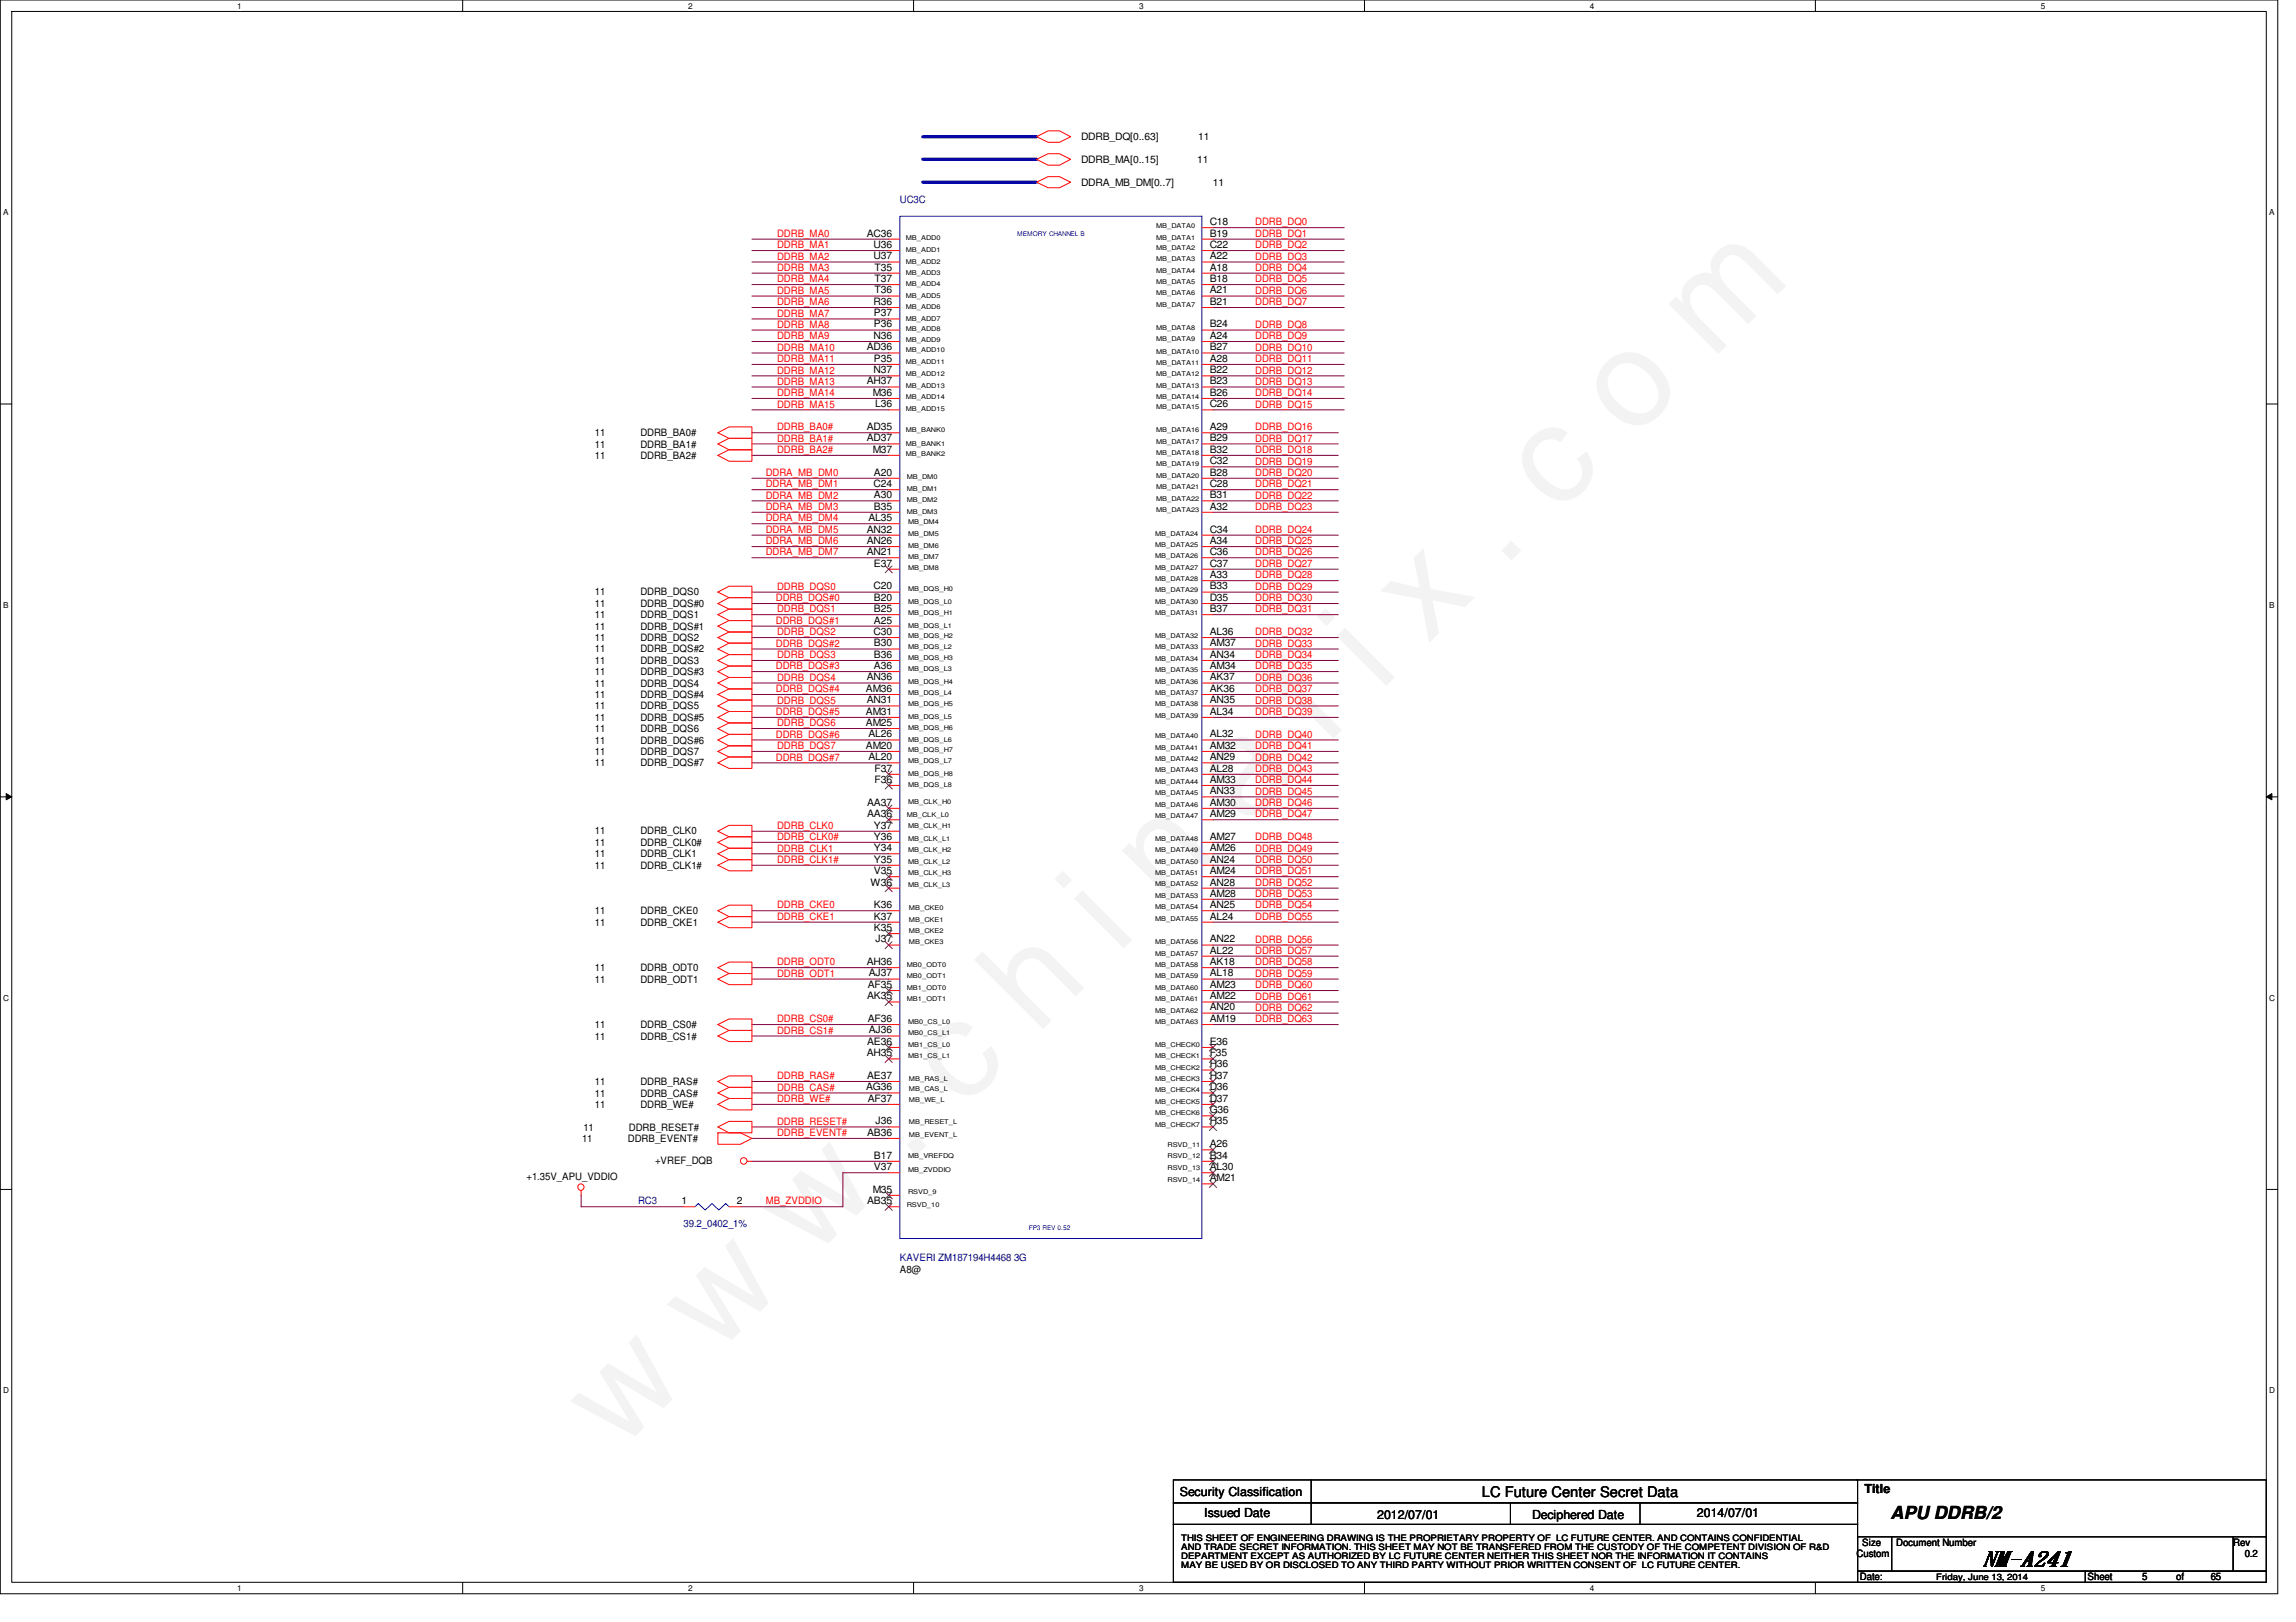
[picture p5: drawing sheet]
<svg xmlns="http://www.w3.org/2000/svg" width="297mm" height="210mm" viewBox="0 0 297 210" stroke-linecap="round" stroke-linejoin="round" font-family="sans-serif">
<defs><g id="words">
<text font-size="17.6" fill="#f00" x="80.1" y="188" transform="rotate(-45 80.1 188)">w w w . c h i n a f i x . c o m</text>
<text font-size="2.8" x="256.4" y="202.7">NM-A241</text>
<text font-size="2.3" x="244.6" y="196.6">APU DDRB/2</text>
<text font-size="1.9" x="191.7" y="193.7">LC Future Center Secret Data</text>
<g font-size="1.6">
<text x="152.7" y="193.5">Security Classification</text>
<text x="155.8" y="196.3">Issued Date</text>
<text x="178.2" y="196.5">2012/07/01</text>
<text x="198.2" y="196.5">Deciphered Date</text>
<text x="219.5" y="196.3">2014/07/01</text>
<text x="241.2" y="193.2">Title</text>
</g>
<g font-size="1.3">
<text x="139.9" y="18.1">DDRB_DQ[0..63]</text>
<text x="139.9" y="21.1">DDRB_MA[0..15]</text>
<text x="154.9" y="21.1">11</text>
<text x="155" y="18.1">11</text>
<text x="139.9" y="24">DDRA_MB_DM[0..7]</text>
<text x="156.5" y="29.1">C18</text>
<text x="156.9" y="24">11</text>
<text x="112.1" y="30.6">AC36</text>
<text x="113" y="33.6">U37</text>
<text x="113" y="32.1">U36</text>
<text x="113.2" y="35">T35</text>
<text x="156.5" y="35">A18</text>
<text x="156.5" y="33.6">A22</text>
<text x="156.5" y="32.1">C22</text>
<text x="156.5" y="30.6">B19</text>
<text x="113" y="39.5">R36</text>
<text x="113.1" y="40.9">P37</text>
<text x="113.2" y="38">T36</text>
<text x="113.2" y="36.5">T37</text>
<text x="156.5" y="39.5">B21</text>
<text x="156.5" y="38">A21</text>
<text x="156.5" y="36.5">B18</text>
<text x="112.1" y="45.3">AD36</text>
<text x="113" y="43.9">N36</text>
<text x="113.1" y="46.8">P35</text>
<text x="113.1" y="42.4">P36</text>
<text x="156.5" y="46.8">A28</text>
<text x="156.5" y="45.3">B27</text>
<text x="156.5" y="43.9">A24</text>
<text x="156.5" y="42.4">B24</text>
<text x="112.1" y="49.7">AH37</text>
<text x="112.9" y="51.2">M36</text>
<text x="113" y="48.3">N37</text>
<text x="113.2" y="52.7">L36</text>
<text x="156.5" y="52.7">C26</text>
<text x="156.5" y="51.2">B26</text>
<text x="156.5" y="49.7">B23</text>
<text x="156.5" y="48.3">B22</text>
<text x="77" y="56.4">11</text>
<text x="77" y="57.9">11</text>
<text x="77" y="59.4">11</text>
<text x="82.8" y="56.4">DDRB_BA0#</text>
<text x="82.8" y="57.9">DDRB_BA1#</text>
<text x="82.8" y="59.4">DDRB_BA2#</text>
<text x="112.1" y="57.1">AD37</text>
<text x="112.1" y="55.7">AD35</text>
<text x="112.9" y="58.6">M37</text>
<text x="156.5" y="58.6">B32</text>
<text x="156.5" y="57.1">B29</text>
<text x="156.5" y="55.7">A29</text>
<text x="113" y="63">C24</text>
<text x="113.1" y="66">B35</text>
<text x="113.1" y="64.5">A30</text>
<text x="113.1" y="61.6">A20</text>
<text x="156.5" y="66">A32</text>
<text x="156.5" y="64.5">B31</text>
<text x="156.5" y="63">C28</text>
<text x="156.5" y="61.6">B28</text>
<text x="156.5" y="60.1">C32</text>
<text x="112.1" y="71.8">AN21</text>
<text x="112.1" y="70.4">AN26</text>
<text x="112.1" y="68.9">AN32</text>
<text x="112.3" y="67.4">AL35</text>
<text x="156.5" y="71.8">C36</text>
<text x="156.5" y="70.4">A34</text>
<text x="156.5" y="68.9">C34</text>
<text x="77" y="77">11</text>
<text x="82.8" y="77">DDRB_DQS0</text>
<text x="113" y="76.3">C20</text>
<text x="113.1" y="77.8">B20</text>
<text x="113.1" y="73.3">E37</text>
<text x="156.5" y="77.8">D35</text>
<text x="156.5" y="76.3">B33</text>
<text x="156.5" y="74.8">A33</text>
<text x="156.5" y="73.3">C37</text>
<text x="77" y="78.5">11</text>
<text x="77" y="80">11</text>
<text x="77" y="81.5">11</text>
<text x="77" y="83">11</text>
<text x="82.8" y="78.5">DDRB_DQS#0</text>
<text x="82.8" y="80">DDRB_DQS1</text>
<text x="82.8" y="81.5">DDRB_DQS#1</text>
<text x="82.8" y="83">DDRB_DQS2</text>
<text x="113" y="82.2">C30</text>
<text x="113.1" y="83.7">B30</text>
<text x="113.1" y="80.7">A25</text>
<text x="113.1" y="79.2">B25</text>
<text x="156.5" y="83.7">AM37</text>
<text x="156.5" y="82.2">AL36</text>
<text x="156.5" y="79.2">B37</text>
<text x="77" y="84.4">11</text>
<text x="77" y="85.9">11</text>
<text x="77" y="87.4">11</text>
<text x="77" y="88.9">11</text>
<text x="82.8" y="84.4">DDRB_DQS#2</text>
<text x="82.8" y="85.9">DDRB_DQS3</text>
<text x="82.8" y="87.4">DDRB_DQS#3</text>
<text x="82.8" y="88.9">DDRB_DQS4</text>
<text x="112" y="89.5">AM36</text>
<text x="112.1" y="88.1">AN36</text>
<text x="113.1" y="86.6">A36</text>
<text x="113.1" y="85.1">B36</text>
<text x="156.5" y="89.5">AK36</text>
<text x="156.5" y="88.1">AK37</text>
<text x="156.5" y="86.6">AM34</text>
<text x="156.5" y="85.1">AN34</text>
<text x="77" y="90.3">11</text>
<text x="77" y="91.8">11</text>
<text x="77" y="93.3">11</text>
<text x="77" y="94.7">11</text>
<text x="82.8" y="90.3">DDRB_DQS#4</text>
<text x="82.8" y="91.8">DDRB_DQS5</text>
<text x="82.8" y="93.3">DDRB_DQS#5</text>
<text x="82.8" y="94.7">DDRB_DQS6</text>
<text x="112" y="93.9">AM25</text>
<text x="112" y="92.5">AM31</text>
<text x="112.1" y="91">AN31</text>
<text x="112.3" y="95.4">AL26</text>
<text x="156.5" y="95.4">AL32</text>
<text x="156.5" y="92.5">AL34</text>
<text x="156.5" y="91">AN35</text>
<text x="77" y="96.2">11</text>
<text x="77" y="97.7">11</text>
<text x="77" y="99.1">11</text>
<text x="82.8" y="96.2">DDRB_DQS#6</text>
<text x="82.8" y="97.7">DDRB_DQS7</text>
<text x="82.8" y="99.1">DDRB_DQS#7</text>
<text x="112" y="96.9">AM20</text>
<text x="112.3" y="98.4">AL20</text>
<text x="113.2" y="101.3">F36</text>
<text x="113.2" y="99.9">F37</text>
<text x="156.5" y="101.3">AM33</text>
<text x="156.5" y="99.9">AL28</text>
<text x="156.5" y="98.4">AN29</text>
<text x="156.5" y="96.9">AM32</text>
<text x="77" y="108">11</text>
<text x="82.8" y="108">DDRB_CLK0</text>
<text x="112.2" y="105.7">AA36</text>
<text x="112.2" y="104.3">AA37</text>
<text x="113.1" y="107.2">Y37</text>
<text x="156.5" y="105.7">AM29</text>
<text x="156.5" y="104.3">AM30</text>
<text x="156.5" y="102.8">AN33</text>
<text x="77" y="109.5">11</text>
<text x="77" y="111">11</text>
<text x="77" y="112.4">11</text>
<text x="82.8" y="109.5">DDRB_CLK0#</text>
<text x="82.8" y="111">DDRB_CLK1</text>
<text x="82.8" y="112.4">DDRB_CLK1#</text>
<text x="113.1" y="113.1">V35</text>
<text x="113.1" y="111.6">Y35</text>
<text x="113.1" y="110.2">Y34</text>
<text x="113.1" y="108.7">Y36</text>
<text x="156.5" y="113.1">AM24</text>
<text x="156.5" y="111.6">AN24</text>
<text x="156.5" y="110.2">AM26</text>
<text x="156.5" y="108.7">AM27</text>
<text x="77" y="119.8">11</text>
<text x="77" y="118.3">11</text>
<text x="82.8" y="119.8">DDRB_CKE1</text>
<text x="82.8" y="118.3">DDRB_CKE0</text>
<text x="112.6" y="114.6">W36</text>
<text x="113.1" y="119">K37</text>
<text x="113.1" y="117.5">K36</text>
<text x="156.5" y="119">AL24</text>
<text x="156.5" y="117.5">AN25</text>
<text x="156.5" y="116">AM28</text>
<text x="156.5" y="114.6">AN28</text>
<text x="77" y="125.7">11</text>
<text x="82.8" y="125.7">DDRB_ODT0</text>
<text x="112.1" y="124.9">AH36</text>
<text x="113.1" y="120.5">K35</text>
<text x="113.3" y="122">J37</text>
<text x="156.5" y="124.9">AK18</text>
<text x="156.5" y="123.4">AL22</text>
<text x="156.5" y="122">AN22</text>
<text x="77" y="127.2">11</text>
<text x="82.8" y="127.2">DDRB_ODT1</text>
<text x="112.2" y="129.3">AK35</text>
<text x="112.3" y="127.8">AF35</text>
<text x="112.4" y="126.4">AJ37</text>
<text x="156.5" y="130.8">AN20</text>
<text x="156.5" y="129.3">AM22</text>
<text x="156.5" y="127.8">AM23</text>
<text x="156.5" y="126.4">AL18</text>
<text x="77" y="134.5">11</text>
<text x="77" y="133.1">11</text>
<text x="82.8" y="134.5">DDRB_CS1#</text>
<text x="82.8" y="133.1">DDRB_CS0#</text>
<text x="112.1" y="136.7">AH35</text>
<text x="112.2" y="135.2">AE36</text>
<text x="112.3" y="132.2">AF36</text>
<text x="112.4" y="133.7">AJ36</text>
<text x="156.5" y="136.7">F35</text>
<text x="156.5" y="135.2">E36</text>
<text x="156.5" y="132.2">AM19</text>
<text x="77" y="140.4">11</text>
<text x="77" y="143.3">11</text>
<text x="77" y="141.9">11</text>
<text x="82.8" y="140.4">DDRB_RAS#</text>
<text x="82.8" y="143.3">DDRB_WE#</text>
<text x="82.8" y="141.9">DDRB_CAS#</text>
<text x="112.1" y="141.1">AG36</text>
<text x="112.2" y="139.6">AE37</text>
<text x="112.3" y="142.6">AF37</text>
<text x="156.5" y="142.6">D37</text>
<text x="156.5" y="141.1">D36</text>
<text x="156.5" y="139.6">H37</text>
<text x="156.5" y="138.1">H36</text>
<text x="75.3" y="147.8">11</text>
<text x="75.5" y="146.3">11</text>
<text x="81.2" y="147.8">DDRB_EVENT#</text>
<text x="81.4" y="146.3">DDRB_RESET#</text>
<text x="112.2" y="147">AB36</text>
<text x="113.1" y="149.9">B17</text>
<text x="113.3" y="145.5">J36</text>
<text x="156.5" y="149.9">B34</text>
<text x="156.5" y="148.5">A26</text>
<text x="156.5" y="145.5">H35</text>
<text x="156.5" y="144.1">G36</text>
<text x="68.1" y="152.7">+1.35V_APU_VDDIO</text>
<text x="84.7" y="150.6">+VREF_DQB</text>
<text x="88.2" y="155.8">1</text>
<text x="95.3" y="155.8">2</text>
<text x="112.2" y="155.8">AB35</text>
<text x="112.9" y="154.3">M35</text>
<text x="113.1" y="151.4">V37</text>
<text x="156.5" y="152.9">AM21</text>
<text x="156.5" y="151.4">AL30</text>
<text x="116.4" y="164.7">A8@</text>
<text x="240.2" y="201.5">Custom</text>
<text x="240.9" y="200.1">Size</text>
<text x="245.3" y="200.1">Document Number</text>
<text x="288.9" y="200.1">Rev</text>
<text x="290.4" y="201.5">0.2</text>
<text x="240.6" y="204.5">Date:</text>
<text x="270.1" y="204.5">Sheet</text>
<text x="277.2" y="204.5">5</text>
<text x="281.6" y="204.5">of</text>
<text x="286" y="204.5">65</text>
</g>
<g font-size="1.3" fill="#000080">
<text x="116.4" y="26.2">UC3C</text>
<text x="82.5" y="155.9">RC3</text>
<text x="88.4" y="158.8">39.2_0402_1%</text>
<text x="116.4" y="163.2">KAVERI ZM187194H4468 3G</text>
</g>
<g font-size="1.3" fill="#f00">
<text x="162.4" y="29.2">DDRB_DQ0</text>
<text x="100.5" y="30.6">DDRB_MA0</text>
<text x="100.5" y="33.6">DDRB_MA2</text>
<text x="100.5" y="35.1">DDRB_MA3</text>
<text x="100.5" y="32.1">DDRB_MA1</text>
<text x="162.4" y="33.6">DDRB_DQ3</text>
<text x="162.4" y="32.1">DDRB_DQ2</text>
<text x="162.4" y="35.1">DDRB_DQ4</text>
<text x="162.4" y="30.6">DDRB_DQ1</text>
<text x="100.5" y="41">DDRB_MA7</text>
<text x="100.5" y="36.5">DDRB_MA4</text>
<text x="100.5" y="38">DDRB_MA5</text>
<text x="100.5" y="39.5">DDRB_MA6</text>
<text x="162.4" y="39.5">DDRB_DQ7</text>
<text x="162.4" y="38">DDRB_DQ6</text>
<text x="162.4" y="36.5">DDRB_DQ5</text>
<text x="100.5" y="43.9">DDRB_MA9</text>
<text x="100.5" y="46.9">DDRB_MA11</text>
<text x="100.5" y="45.4">DDRB_MA10</text>
<text x="100.5" y="42.4">DDRB_MA8</text>
<text x="162.4" y="42.4">DDRB_DQ8</text>
<text x="162.4" y="45.4">DDRB_DQ10</text>
<text x="162.4" y="46.9">DDRB_DQ11</text>
<text x="162.4" y="43.9">DDRB_DQ9</text>
<text x="100.5" y="52.7">DDRB_MA15</text>
<text x="100.5" y="49.8">DDRB_MA13</text>
<text x="100.5" y="48.3">DDRB_MA12</text>
<text x="100.5" y="51.3">DDRB_MA14</text>
<text x="162.4" y="51.3">DDRB_DQ14</text>
<text x="162.4" y="49.8">DDRB_DQ13</text>
<text x="162.4" y="52.7">DDRB_DQ15</text>
<text x="162.4" y="48.3">DDRB_DQ12</text>
<text x="100.5" y="57.1">DDRB_BA1#</text>
<text x="100.5" y="55.7">DDRB_BA0#</text>
<text x="100.5" y="58.6">DDRB_BA2#</text>
<text x="162.4" y="58.6">DDRB_DQ18</text>
<text x="162.4" y="57.1">DDRB_DQ17</text>
<text x="162.4" y="55.7">DDRB_DQ16</text>
<text x="99.1" y="61.6">DDRA_MB_DM0</text>
<text x="99.1" y="63.1">DDRA_MB_DM1</text>
<text x="99.1" y="66">DDRA_MB_DM3</text>
<text x="99.1" y="64.5">DDRA_MB_DM2</text>
<text x="162.4" y="63.1">DDRB_DQ21</text>
<text x="162.4" y="66">DDRB_DQ23</text>
<text x="162.4" y="60.1">DDRB_DQ19</text>
<text x="162.4" y="64.5">DDRB_DQ22</text>
<text x="162.4" y="61.6">DDRB_DQ20</text>
<text x="99.1" y="67.5">DDRA_MB_DM4</text>
<text x="99.1" y="69">DDRA_MB_DM5</text>
<text x="99.1" y="70.4">DDRA_MB_DM6</text>
<text x="99.1" y="71.9">DDRA_MB_DM7</text>
<text x="162.4" y="69">DDRB_DQ24</text>
<text x="162.4" y="71.9">DDRB_DQ26</text>
<text x="162.4" y="70.4">DDRB_DQ25</text>
<text x="100.4" y="77.8">DDRB_DQS#0</text>
<text x="100.5" y="76.3">DDRB_DQS0</text>
<text x="162.4" y="76.3">DDRB_DQ29</text>
<text x="162.4" y="73.4">DDRB_DQ27</text>
<text x="162.4" y="77.8">DDRB_DQ30</text>
<text x="162.4" y="74.8">DDRB_DQ28</text>
<text x="100.4" y="80.7">DDRB_DQS#1</text>
<text x="100.4" y="83.7">DDRB_DQS#2</text>
<text x="100.5" y="79.2">DDRB_DQS1</text>
<text x="100.5" y="82.2">DDRB_DQS2</text>
<text x="162.4" y="79.2">DDRB_DQ31</text>
<text x="162.4" y="83.7">DDRB_DQ33</text>
<text x="162.4" y="82.2">DDRB_DQ32</text>
<text x="100.4" y="89.6">DDRB_DQS#4</text>
<text x="100.4" y="86.6">DDRB_DQS#3</text>
<text x="100.5" y="88.1">DDRB_DQS4</text>
<text x="100.5" y="85.2">DDRB_DQS3</text>
<text x="162.4" y="85.2">DDRB_DQ34</text>
<text x="162.4" y="86.6">DDRB_DQ35</text>
<text x="162.4" y="89.6">DDRB_DQ37</text>
<text x="162.4" y="88.1">DDRB_DQ36</text>
<text x="100.4" y="92.5">DDRB_DQS#5</text>
<text x="100.4" y="95.5">DDRB_DQS#6</text>
<text x="100.5" y="91.1">DDRB_DQS5</text>
<text x="100.5" y="94">DDRB_DQS6</text>
<text x="162.4" y="92.5">DDRB_DQ39</text>
<text x="162.4" y="91.1">DDRB_DQ38</text>
<text x="162.4" y="95.5">DDRB_DQ40</text>
<text x="100.4" y="98.4">DDRB_DQS#7</text>
<text x="100.5" y="96.9">DDRB_DQS7</text>
<text x="162.4" y="98.4">DDRB_DQ42</text>
<text x="162.4" y="99.9">DDRB_DQ43</text>
<text x="162.4" y="101.3">DDRB_DQ44</text>
<text x="162.4" y="96.9">DDRB_DQ41</text>
<text x="100.5" y="107.3">DDRB_CLK0</text>
<text x="162.4" y="104.3">DDRB_DQ46</text>
<text x="162.4" y="105.8">DDRB_DQ47</text>
<text x="162.4" y="102.8">DDRB_DQ45</text>
<text x="100.5" y="108.7">DDRB_CLK0#</text>
<text x="100.5" y="110.2">DDRB_CLK1</text>
<text x="100.5" y="111.7">DDRB_CLK1#</text>
<text x="162.4" y="110.2">DDRB_DQ49</text>
<text x="162.4" y="108.7">DDRB_DQ48</text>
<text x="162.4" y="111.7">DDRB_DQ50</text>
<text x="162.4" y="113.2">DDRB_DQ51</text>
<text x="100.5" y="117.6">DDRB_CKE0</text>
<text x="100.5" y="119">DDRB_CKE1</text>
<text x="162.4" y="119">DDRB_DQ55</text>
<text x="162.4" y="116.1">DDRB_DQ53</text>
<text x="162.4" y="114.6">DDRB_DQ52</text>
<text x="162.4" y="117.6">DDRB_DQ54</text>
<text x="100.5" y="124.9">DDRB_ODT0</text>
<text x="162.4" y="123.4">DDRB_DQ57</text>
<text x="162.4" y="122">DDRB_DQ56</text>
<text x="162.4" y="124.9">DDRB_DQ58</text>
<text x="100.5" y="126.4">DDRB_ODT1</text>
<text x="162.4" y="126.4">DDRB_DQ59</text>
<text x="162.4" y="127.9">DDRB_DQ60</text>
<text x="162.4" y="130.8">DDRB_DQ62</text>
<text x="162.4" y="129.4">DDRB_DQ61</text>
<text x="100.5" y="132.3">DDRB_CS0#</text>
<text x="100.5" y="133.8">DDRB_CS1#</text>
<text x="162.4" y="132.3">DDRB_DQ63</text>
<text x="100.5" y="139.7">DDRB_RAS#</text>
<text x="100.5" y="141.1">DDRB_CAS#</text>
<text x="100.5" y="142.6">DDRB_WE#</text>
<text x="100.5" y="145.5">DDRB_RESET#</text>
<text x="100.5" y="147">DDRB_EVENT#</text>
<text x="99.1" y="155.9">MB_ZVDDIO</text>
</g>
<g font-size="1.1">
<text x="30.7" y="1.1">1</text>
<text x="89" y="1.1">2</text>
<text x="147.4" y="1.1">3</text>
<text x="205.7" y="1.1">4</text>
<text x="264" y="1.1">5</text>
<text x=".4" y="27.9">A</text>
<text x="293.6" y="27.9">A</text>
<text x=".4" y="78.7">B</text>
<text x="293.6" y="78.7">B</text>
<text x=".4" y="129.5">C</text>
<text x="293.6" y="129.5">C</text>
<text x=".4" y="180.3">D</text>
<text x="293.6" y="180.3">D</text>
<text x="152.8" y="201.8">DEPARTMENT EXCEPT AS AUTHORIZED BY LC FUTURE CENTER NEITHER THIS SHEET NOR THE INFORMATION IT CONTAINS</text>
<text x="152.8" y="202.9">MAY BE USED BY OR DISCLOSED TO ANY THIRD PARTY WITHOUT PRIOR WRITTEN CONSENT OF LC FUTURE CENTER.</text>
<text x="152.8" y="199.4">THIS SHEET OF ENGINEERING DRAWING IS THE PROPRIETARY PROPERTY OF LC FUTURE CENTER. AND CONTAINS CONFIDENTIAL</text>
<text x="152.8" y="200.6">AND TRADE SECRET INFORMATION. THIS SHEET MAY NOT BE TRANSFERED FROM THE CUSTODY OF THE COMPETENT DIVISION OF R&amp;D</text>
<text x="30.7" y="205.9">1</text>
<text x="89" y="205.9">2</text>
<text x="147.4" y="205.9">3</text>
<text x="205.7" y="205.9">4</text>
<text x="250.5" y="204.4">Friday, June 13, 2014</text>
<text x="264" y="205.9">5</text>
</g>
<g font-size=".8">
<text x="149.6" y="29.5">MB_DATA0</text>
<text x="117.2" y="35.6">MB_ADD3</text>
<text x="117.2" y="34.1">MB_ADD2</text>
<text x="117.2" y="32.6">MB_ADD1</text>
<text x="117.2" y="31">MB_ADD0</text>
<text x="149.6" y="35.3">MB_DATA4</text>
<text x="149.6" y="33.8">MB_DATA3</text>
<text x="149.6" y="32.3">MB_DATA2</text>
<text x="149.6" y="31">MB_DATA1</text>
<text x="117.2" y="41.5">MB_ADD7</text>
<text x="117.2" y="40">MB_ADD6</text>
<text x="117.2" y="38.5">MB_ADD5</text>
<text x="117.2" y="37">MB_ADD4</text>
<text x="149.6" y="39.7">MB_DATA7</text>
<text x="149.6" y="38.2">MB_DATA6</text>
<text x="149.6" y="36.7">MB_DATA5</text>
<text x="117.2" y="47.1">MB_ADD11</text>
<text x="117.2" y="45.6">MB_ADD10</text>
<text x="117.2" y="44.3">MB_ADD9</text>
<text x="117.2" y="42.8">MB_ADD8</text>
<text x="149.6" y="47.2">MB_DATA11</text>
<text x="149.6" y="45.8">MB_DATA10</text>
<text x="149.6" y="44.1">MB_DATA9</text>
<text x="149.6" y="42.7">MB_DATA8</text>
<text x="117.2" y="53.1">MB_ADD15</text>
<text x="117.2" y="51.6">MB_ADD14</text>
<text x="117.2" y="50.2">MB_ADD13</text>
<text x="117.2" y="48.7">MB_ADD12</text>
<text x="149.6" y="53">MB_DATA15</text>
<text x="149.6" y="51.6">MB_DATA14</text>
<text x="149.6" y="50.2">MB_DATA13</text>
<text x="149.6" y="48.7">MB_DATA12</text>
<text x="117.2" y="59">MB_BANK2</text>
<text x="117.2" y="57.7">MB_BANK1</text>
<text x="117.2" y="55.9">MB_BANK0</text>
<text x="149.6" y="58.8">MB_DATA18</text>
<text x="149.6" y="57.4">MB_DATA17</text>
<text x="149.6" y="55.9">MB_DATA16</text>
<text x="117.3" y="65">MB_DM2</text>
<text x="117.3" y="63.6">MB_DM1</text>
<text x="117.3" y="61.9">MB_DM0</text>
<text x="149.6" y="64.8">MB_DATA22</text>
<text x="149.6" y="63.3">MB_DATA21</text>
<text x="149.6" y="61.8">MB_DATA20</text>
<text x="149.6" y="60.3">MB_DATA19</text>
<text x="117.3" y="66.5">MB_DM3</text>
<text x="117.5" y="71">MB_DM6</text>
<text x="117.5" y="69.3">MB_DM5</text>
<text x="117.5" y="67.9">MB_DM4</text>
<text x="149.4" y="70.8">MB_DATA25</text>
<text x="149.4" y="69.3">MB_DATA24</text>
<text x="149.6" y="66.2">MB_DATA23</text>
<text x="117.5" y="76.5">MB_DQS_H0</text>
<text x="117.5" y="73.7">MB_DM8</text>
<text x="117.5" y="72.4">MB_DM7</text>
<text x="149.4" y="76.7">MB_DATA29</text>
<text x="149.4" y="75.2">MB_DATA28</text>
<text x="149.4" y="73.7">MB_DATA27</text>
<text x="149.4" y="72.3">MB_DATA26</text>
<text x="117.5" y="82.6">MB_DQS_H2</text>
<text x="117.5" y="81.2">MB_DQS_L1</text>
<text x="117.5" y="79.6">MB_DQS_H1</text>
<text x="117.5" y="78.1">MB_DQS_L0</text>
<text x="149.4" y="82.6">MB_DATA32</text>
<text x="149.4" y="79.6">MB_DATA31</text>
<text x="149.4" y="78.1">MB_DATA30</text>
<text x="117.5" y="90">MB_DQS_L4</text>
<text x="117.5" y="88.5">MB_DQS_H4</text>
<text x="117.5" y="86.9">MB_DQS_L3</text>
<text x="117.5" y="85.4">MB_DQS_H3</text>
<text x="117.5" y="84">MB_DQS_L2</text>
<text x="149.4" y="90">MB_DATA37</text>
<text x="149.4" y="88.5">MB_DATA36</text>
<text x="149.4" y="87">MB_DATA35</text>
<text x="149.4" y="85.5">MB_DATA34</text>
<text x="149.4" y="84">MB_DATA33</text>
<text x="117.5" y="96">MB_DQS_L6</text>
<text x="117.5" y="94.5">MB_DQS_H6</text>
<text x="117.5" y="93">MB_DQS_L5</text>
<text x="117.5" y="91.4">MB_DQS_H5</text>
<text x="149.4" y="95.5">MB_DATA40</text>
<text x="149.4" y="92.9">MB_DATA39</text>
<text x="149.4" y="91.4">MB_DATA38</text>
<text x="117.5" y="101.9">MB_DQS_L8</text>
<text x="117.5" y="100.4">MB_DQS_H8</text>
<text x="117.5" y="98.8">MB_DQS_L7</text>
<text x="117.5" y="97.3">MB_DQS_H7</text>
<text x="149.4" y="101.4">MB_DATA44</text>
<text x="149.4" y="99.9">MB_DATA43</text>
<text x="149.4" y="98.5">MB_DATA42</text>
<text x="149.4" y="97">MB_DATA41</text>
<text x="117.3" y="105.7">MB_CLK_L0</text>
<text x="117.5" y="107.2">MB_CLK_H1</text>
<text x="117.5" y="104.1">MB_CLK_H0</text>
<text x="149.4" y="105.8">MB_DATA47</text>
<text x="149.4" y="104.4">MB_DATA46</text>
<text x="149.4" y="102.9">MB_DATA45</text>
<text x="117.5" y="113.2">MB_CLK_H3</text>
<text x="117.5" y="111.8">MB_CLK_L2</text>
<text x="117.5" y="110.3">MB_CLK_H2</text>
<text x="117.5" y="108.8">MB_CLK_L1</text>
<text x="149.4" y="113.2">MB_DATA51</text>
<text x="149.4" y="111.8">MB_DATA50</text>
<text x="149.4" y="110.3">MB_DATA49</text>
<text x="149.4" y="108.8">MB_DATA48</text>
<text x="117.5" y="114.9">MB_CLK_L3</text>
<text x="117.6" y="119.3">MB_CKE1</text>
<text x="117.6" y="117.8">MB_CKE0</text>
<text x="149.4" y="119.1">MB_DATA55</text>
<text x="149.4" y="117.6">MB_DATA54</text>
<text x="149.4" y="116.2">MB_DATA53</text>
<text x="149.4" y="114.7">MB_DATA52</text>
<text x="117.3" y="125.1">MB0_ODT0</text>
<text x="117.6" y="122.2">MB_CKE3</text>
<text x="117.6" y="120.7">MB_CKE2</text>
<text x="149.4" y="125.1">MB_DATA58</text>
<text x="149.4" y="123.7">MB_DATA57</text>
<text x="149.4" y="122.2">MB_DATA56</text>
<text x="117.3" y="129.6">MB1_ODT1</text>
<text x="117.3" y="128.1">MB1_ODT0</text>
<text x="117.3" y="126.6">MB0_ODT1</text>
<text x="149.4" y="131.1">MB_DATA62</text>
<text x="149.4" y="129.6">MB_DATA61</text>
<text x="149.4" y="128.1">MB_DATA60</text>
<text x="149.4" y="126.6">MB_DATA59</text>
<text x="117.5" y="136.9">MB1_CS_L1</text>
<text x="117.5" y="135.5">MB1_CS_L0</text>
<text x="117.5" y="134">MB0_CS_L1</text>
<text x="117.5" y="132.5">MB0_CS_L0</text>
<text x="149.4" y="136.9">MB_CHECK1</text>
<text x="149.4" y="135.5">MB_CHECK0</text>
<text x="149.4" y="132.5">MB_DATA63</text>
<text x="117.6" y="142.7">MB_WE_L</text>
<text x="117.6" y="141.2">MB_CAS_L</text>
<text x="117.6" y="139.9">MB_RAS_L</text>
<text x="149.4" y="142.8">MB_CHECK5</text>
<text x="149.4" y="141.4">MB_CHECK4</text>
<text x="149.4" y="139.9">MB_CHECK3</text>
<text x="149.4" y="138.4">MB_CHECK2</text>
<text x="117.5" y="149.9">MB_VREFDQ</text>
<text x="117.6" y="147.1">MB_EVENT_L</text>
<text x="117.6" y="145.5">MB_RESET_L</text>
<text x="149.4" y="145.8">MB_CHECK7</text>
<text x="149.4" y="144.3">MB_CHECK6</text>
<text x="151" y="149.9">RSVD_12</text>
<text x="151" y="148.4">RSVD_11</text>
<text x="117.5" y="154.5">RSVD_9</text>
<text x="117.5" y="151.7">MB_ZVDDIO</text>
<text x="151" y="153">RSVD_14</text>
<text x="151" y="151.4">RSVD_13</text>
<text x="117.3" y="156.3">RSVD_10</text>
</g>
<g font-size=".8" fill="#00f">
<text x="131.6" y="30.6">MEMORY CHANNEL B</text>
<text x="133.1" y="159.2">FP3 REV 0.52</text>
</g>
</g></defs>
<path d="M0 0h294.7v206.2h-294.7zM1.5 1.5h291.7v203.3h-291.7z" fill="none" stroke="#000" stroke-width=".13"/>
<g fill="#fff">
<path d="M30.7 .2h.6v1.2h-.6z"/>
<path d="M30.7 204.9h.6v1.2h-.6z"/>
</g>
<path d="M59.9 0v1.5M59.9 204.8v1.4" fill="none" stroke="#000" stroke-width=".13"/>
<g fill="#fff">
<path d="M89 .2h.6v1.2h-.6z"/>
<path d="M89 204.9h.6v1.2h-.6z"/>
</g>
<path d="M118.2 0v1.5M118.2 204.8v1.4" fill="none" stroke="#000" stroke-width=".13"/>
<g fill="#fff">
<path d="M147.4 .2h.6v1.2h-.6z"/>
<path d="M147.4 204.9h.6v1.2h-.6z"/>
</g>
<path d="M176.5 0v1.5M176.5 204.8v1.4" fill="none" stroke="#000" stroke-width=".13"/>
<g fill="#fff">
<path d="M205.7 .2h.6v1.2h-.6z"/>
<path d="M205.7 204.9h.6v1.2h-.6z"/>
</g>
<path d="M234.9 0v1.5M234.9 204.8v1.4" fill="none" stroke="#000" stroke-width=".13"/>
<g fill="#fff">
<path d="M264 .2h.6v1.2h-.6z"/>
<path d="M264 204.9h.6v1.2h-.6z"/>
<path d="M.4 26.9h.7v1.2h-.7z"/>
<path d="M293.6 26.9h.7v1.2h-.7z"/>
<path d="M.4 77.7h.7v1.2h-.7z"/>
<path d="M293.6 77.7h.7v1.2h-.7z"/>
</g>
<path d="M0 52.3h1.5M293.2 52.3h1.5" fill="none" stroke="#000" stroke-width=".13"/>
<g fill="#fff">
<path d="M.4 128.5h.8v1.2h-.8z"/>
<path d="M293.6 128.5h.7v1.2h-.7z"/>
</g>
<path d="M0 103.1h1.5M.8 102.7l.7 .4-.7 .4zM293.2 103.1l.7-.4v.8zM293.2 103.1h1.5" fill="none" stroke="#000" stroke-width=".13"/>
<path d="M.8 102.7l.7 .4-.7 .4zM293.2 103.1l.7-.4v.8z" fill="#000"/>
<g fill="#fff">
<path d="M.4 179.3h.8v1.2h-.8z"/>
<path d="M293.6 179.3h.7v1.2h-.7z"/>
</g>
<g fill="none" stroke="#000" stroke-width=".13">
<path d="M0 153.9h1.5M293.2 153.9h1.5M151.8 191.5h88.5v3h-88.5zM151.8 194.5h88.5v2.8h-88.5zM151.8 197.3h88.5v7.5h-88.5zM169.6 191.5v5.8M195.4 194.5v2.8M212.2 194.5v2.8M240.2 191.5h53v7.4M240.3 198.9h4.4v4.4h-4.4zM244.7 198.9h44.2v4.4h-44.2zM288.9 198.9h4.3v4.4h-4.3z"/>
<path d="M240.3 203.3h29.5v1.5h-29.5zM269.8 203.3h23.4v1.5h-23.4z"/>
</g>
<path d="M119.4 17.7h14.7M119.4 23.6h14.7M119.4 20.6h14.7" fill="none" stroke="#00f" stroke-width=".42"/>
<path d="M134.1 17.7l1.5-.8h1.5l1.4 .8-1.4 .7h-1.5zM134.1 23.6l1.5-.7h1.5l1.4 .7-1.4 .7h-1.5zM134.1 20.6l1.5-.7h1.5l1.4 .7-1.4 .8h-1.5z" fill="none" stroke="#f00" stroke-width=".13"/>
<path d="M116.4 28h39.1v132.3h-39.1z" fill="none" stroke="#00f" stroke-width=".13"/>
<use href="#words"/>
</svg>
